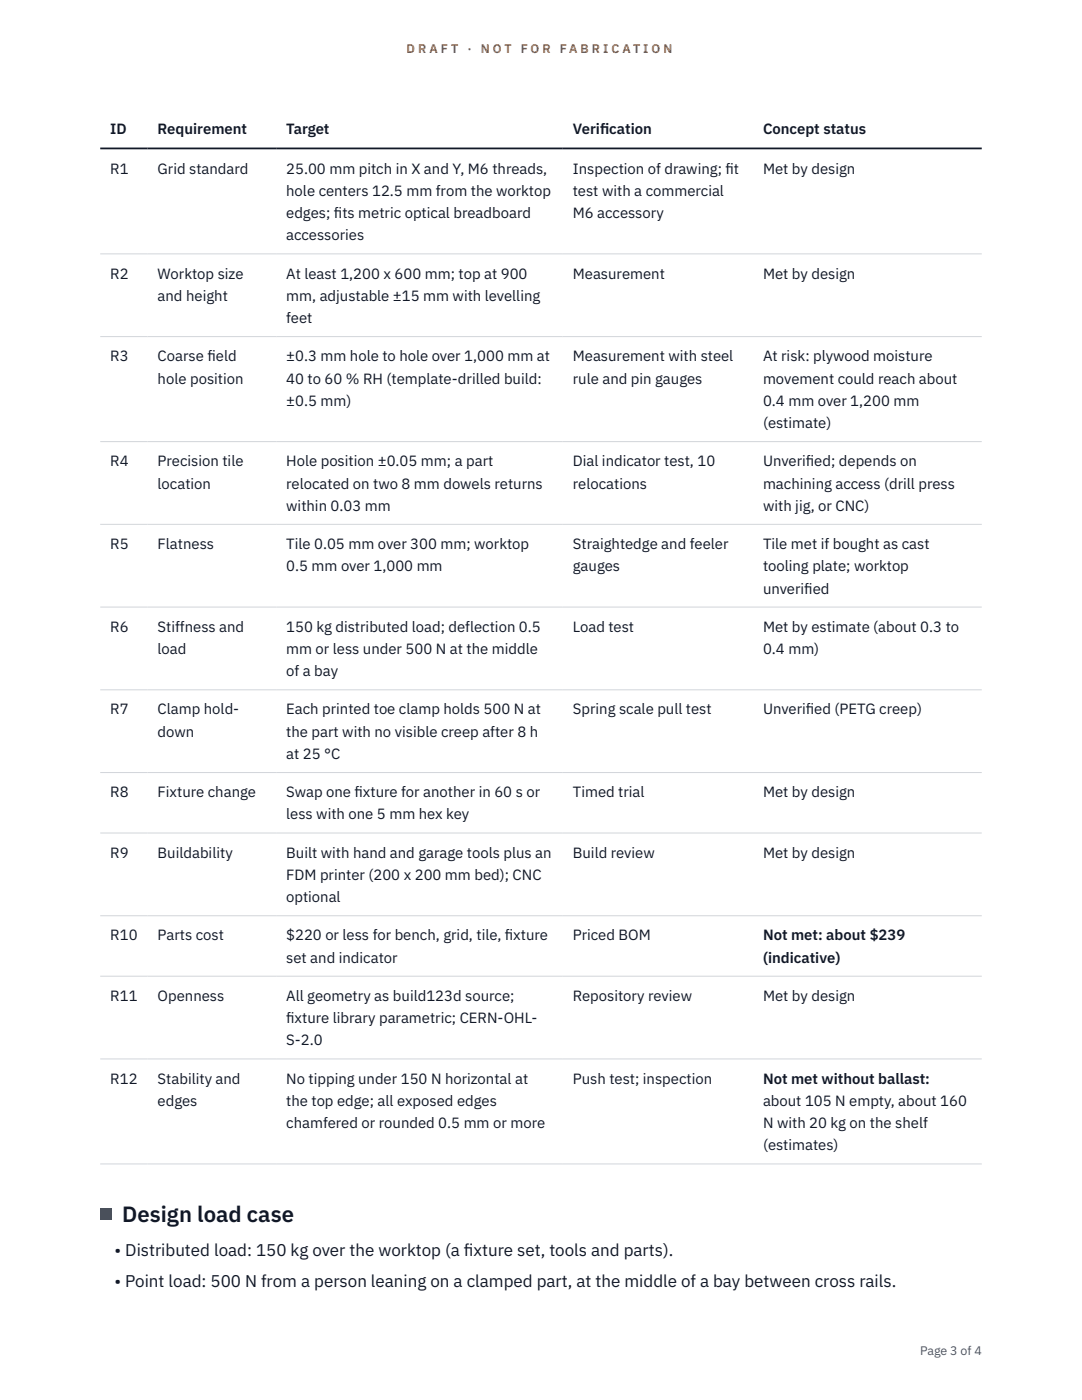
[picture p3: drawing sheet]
<svg xmlns="http://www.w3.org/2000/svg" width="216mm" height="279mm" viewBox="0 0 216 279" stroke-linecap="round" stroke-linejoin="round" font-family="sans-serif">
<defs><g id="words">
<text font-size="4.4" fill="#111827" x="24.4" y="243.8">Design load case</text>
<g font-size="3.4" fill="#111827">
<text x="22.9" y="250.7">• Distributed load: 150 kg over the worktop (a f</text>
<text x="92.6" y="250.7">ixture set, tools and parts).</text>
<text x="22.9" y="256.8">• Point load: 500 N from a person leaning on a clamped part, at the middle of a bay between cross rails.</text>
</g>
<g font-size="3" fill="#111827">
<text x="22" y="26.8">ID</text>
<text x="31.5" y="26.8">Requirement</text>
<text x="57.1" y="26.8">Target</text>
<text x="114.3" y="26.8">Verif</text>
<text x="119.7" y="26.8">ication</text>
<text x="152.3" y="26.8">Concept status</text>
<text x="22" y="34.6">R1</text>
<text x="31.5" y="34.6">Grid standard</text>
<text x="57.1" y="34.6">25.00 mm pitch in X and Y, M6 threads,</text>
<text x="114.3" y="34.6">Inspection of drawing; f</text>
<text x="144.8" y="34.6">it</text>
<text x="152.3" y="34.6">Met by design</text>
<text x="57.1" y="39.1">hole centers 12.5 mm from the worktop</text>
<text x="114.3" y="39.1">test with a commercial</text>
<text x="57.1" y="43.5">edges; f</text>
<text x="57.1" y="48">accessories</text>
<text x="66.6" y="43.5">its metric optical breadboard</text>
<text x="114.3" y="43.5">M6 accessory</text>
<text x="22" y="55.6">R2</text>
<text x="31.5" y="55.6">Worktop size</text>
<text x="57.1" y="55.6">At least 1,200 x 600 mm; top at 900</text>
<text x="114.3" y="55.6">Measurement</text>
<text x="152.3" y="55.6">Met by design</text>
<text x="31.5" y="60">and height</text>
<text x="57.1" y="60">mm, adjustable ±15 mm with levelling</text>
<text x="57.1" y="64.5">feet</text>
<text x="22" y="72.1">R3</text>
<text x="31.5" y="72.1">Coarse f</text>
<text x="31.5" y="76.5">hole position</text>
<text x="41.4" y="72.1">ield</text>
<text x="57.1" y="72.1">±0.3 mm hole to hole over 1,000 mm at</text>
<text x="57.1" y="76.5">40 to 60 % RH (template-drilled build:</text>
<text x="114.3" y="72.1">Measurement with steel</text>
<text x="114.3" y="76.5">rule and pin gauges</text>
<text x="152.3" y="72.1">At risk: plywood moisture</text>
<text x="152.3" y="76.5">movement could reach about</text>
<text x="57.1" y="81">±0.5 mm)</text>
<text x="152.3" y="81">0.4 mm over 1,200 mm</text>
<text x="152.3" y="85.4">(estimate)</text>
<text x="22" y="93.1">R4</text>
<text x="31.5" y="93.1">Precision tile</text>
<text x="57.1" y="93.1">Hole position ±0.05 mm; a part</text>
<text x="114.3" y="93.1">Dial indicator test, 10</text>
<text x="152.3" y="93.1">Unverif</text>
<text x="160.8" y="93.1">ied; depends on</text>
<text x="31.5" y="97.5">location</text>
<text x="57.1" y="97.5">relocated on two 8 mm dowels returns</text>
<text x="57.1" y="101.9">within 0.03 mm</text>
<text x="114.3" y="97.5">relocations</text>
<text x="152.3" y="97.5">machining access (drill press</text>
<text x="152.3" y="101.9">with jig, or CNC)</text>
<text x="22" y="109.6">R5</text>
<text x="31.5" y="109.6">Flatness</text>
<text x="57.1" y="109.6">Tile 0.05 mm over 300 mm; worktop</text>
<text x="114.3" y="109.6">Straightedge and feeler</text>
<text x="152.3" y="109.6">Tile met if bought as cast</text>
<text x="57.1" y="114">0.5 mm over 1,000 mm</text>
<text x="114.3" y="114">gauges</text>
<text x="152.3" y="114">tooling plate; worktop</text>
<text x="152.3" y="118.5">unverif</text>
<text x="160.5" y="118.5">ied</text>
<text x="22" y="126.1">R6</text>
<text x="31.5" y="126.1">Stiffness and</text>
<text x="31.5" y="130.5">load</text>
<text x="57.1" y="126.1">150 kg distributed load; deflection 0.5</text>
<text x="57.1" y="130.5">mm or less under 500 N at the middle</text>
<text x="114.3" y="126.1">Load test</text>
<text x="152.3" y="126.1">Met by estimate (about 0.3 to</text>
<text x="152.3" y="130.5">0.4 mm)</text>
<text x="57.1" y="135">of a bay</text>
<text x="22" y="142.6">R7</text>
<text x="31.5" y="142.6">Clamp hold-</text>
<text x="57.1" y="142.6">Each printed toe clamp holds 500 N at</text>
<text x="114.3" y="142.6">Spring scale pull test</text>
<text x="152.3" y="142.6">Unverif</text>
<text x="160.8" y="142.6">ied (PETG creep)</text>
<text x="31.5" y="147">down</text>
<text x="57.1" y="147">the part with no visible creep after 8 h</text>
<text x="57.1" y="151.5">at 25 °C</text>
<text x="22" y="159.1">R8</text>
<text x="31.5" y="159.1">Fixture change</text>
<text x="57.1" y="159.1">Swap one f</text>
<text x="70.8" y="159.1">ixture for another in 60 s or</text>
<text x="114.3" y="159.1">Timed trial</text>
<text x="152.3" y="159.1">Met by design</text>
<text x="57.1" y="163.5">less with one 5 mm hex key</text>
<text x="22" y="171.2">R9</text>
<text x="31.5" y="171.2">Buildability</text>
<text x="57.1" y="171.2">Built with hand and garage tools plus an</text>
<text x="114.3" y="171.2">Build review</text>
<text x="152.3" y="171.2">Met by design</text>
<text x="57.1" y="175.6">FDM printer (200 x 200 mm bed); CNC</text>
<text x="57.1" y="180.1">optional</text>
<text x="22" y="187.7">R10</text>
<text x="31.5" y="187.7">Parts cost</text>
<text x="57.1" y="187.7">$220 or less for bench, grid, tile, f</text>
<text x="100.7" y="187.7">ixture</text>
<text x="114.3" y="187.7">Priced BOM</text>
<text x="152.3" y="187.7">Not met: about $239</text>
<text x="57.1" y="192.1">set and indicator</text>
<text x="152.3" y="192.1">(indicative)</text>
<text x="22" y="199.7">R11</text>
<text x="31.5" y="199.7">Openness</text>
<text x="57.1" y="199.7">All geometry as build123d source;</text>
<text x="114.3" y="199.7">Repository review</text>
<text x="152.3" y="199.7">Met by design</text>
<text x="57.1" y="204.2">f</text>
<text x="57.1" y="204.2">ixture library parametric; CERN-OHL-</text>
<text x="57.1" y="208.6">S-2.0</text>
<text x="22" y="216.3">R12</text>
<text x="31.5" y="216.3">Stability and</text>
<text x="31.5" y="220.7">edges</text>
<text x="57.1" y="216.3">No tipping under 150 N horizontal at</text>
<text x="57.1" y="220.7">the top edge; all exposed edges</text>
<text x="114.3" y="216.3">Push test; inspection</text>
<text x="152.3" y="216.3">Not met without ballast:</text>
<text x="152.3" y="220.7">about 105 N empty, about 160</text>
<text x="57.1" y="225.1">chamfered or rounded 0.5 mm or more</text>
<text x="152.3" y="225.1">N with 20 kg on the shelf</text>
<text x="152.3" y="229.6">(estimates)</text>
</g>
<g font-size="2.5" fill="#b45309">
<text x="81.1" y="10.5">D R A F T</text>
<text x="93.3" y="10.5">·</text>
<text x="95.9" y="10.5">N O T</text>
<text x="103.9" y="10.5">F O R</text>
<text x="111.7" y="10.5">F A B R I C A T I O N</text>
</g>
<text font-size="2.5" fill="#4b5563" x="183.6" y="270.3">Page 3 of 4</text>
</g></defs>
<path d="M20 50.7h175.9M20 67.2h175.9M20 88.1h175.9M20 104.6h175.9M20 121.2h175.9M20 137.7h175.9M20 154.2h175.9M20 166.2h175.9M20 182.8h175.9M20 194.8h175.9M20 211.3h175.9M20 232.3h175.9" fill="none" stroke="#d1d5db" stroke-width=".2"/>
<path d="M20 29.6h175.9" fill="none" stroke="#111827" stroke-width=".35"/>
<path d="M20 241.2h2.2v2.2h-2.2z" fill="#0f766e"/>
<use href="#words"/>
</svg>
